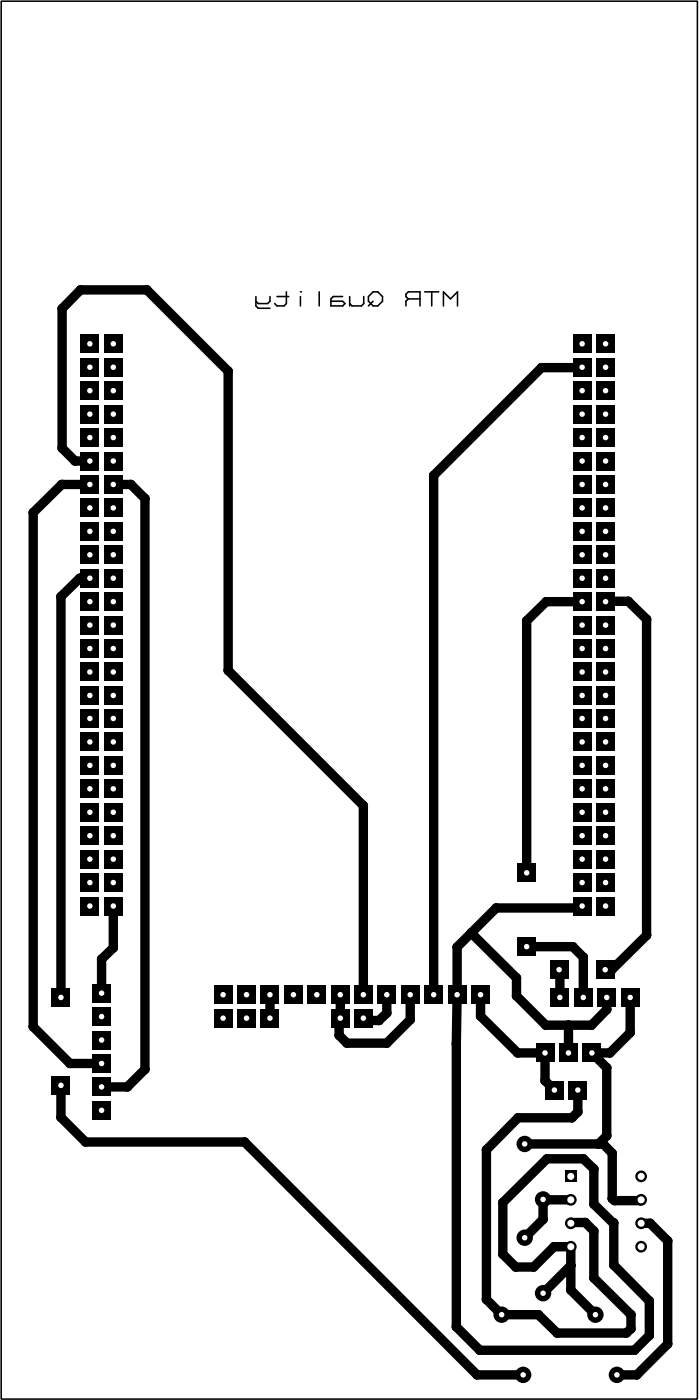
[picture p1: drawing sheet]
<svg xmlns="http://www.w3.org/2000/svg" width="76mm" height="152mm" viewBox="0 0 76 152" stroke-linecap="round" stroke-linejoin="round" font-family="sans-serif">
<g fill="none" stroke="#000" stroke-width="1">
<path d="M63.1 39.8h-4.4l-11.7 11.7v56.3M9.7 50h-1.6l-1.4-1.4v-15.2l2-2h7.2l8.8 8.8v32.4l14.7 14.7v20.5M9.7 52.5h-3l-3.1 3v55.8l4 3.9h3.4M12.3 52.5h1.9l1.5 1.5v61.9l-1.9 1.9h-2.8M9.7 62.7h-1.1l-2 1.9v43.5M63.1 65.2h-3.9l-2.1 2.1v27.3M65.6 65.2h2.5l2 1.9v34.2l-3.8 3.8h-.7M12.3 98.2v4.5l-1.3 1.2v3.7M63.1 98.2l-.3 .2h-9l-4.3 4.2-.1 10.5v30.7l2.6 2.5h16.7l1.7-1.6v-3.7l-3.9-3.9v-4.6l-2.2-2v-3.8l-1.1-1.1h-3.9l-4.8 4.7v5.6l1.4 1.4h1.9l2.2-2.2h1.8v4.7l2.7 2.7M6.6 117.6v3.5l2.7 2.6h17.2l25.2 25.3h5M29.3 107.8v2.5M36.9 107.8v2.5l-.2 .2v1.7l.9 .8h4.3l2.5-2.5v-2.7"/>
<path d="M41.9 107.8v2l-.8 .8h-1.5l-.2-.3M51.1 101.1l4.9 4.9v1.9l3.1 3.2h5l1.6-1.7v-1.3M52.1 107.8v2.3l4 4h3v3l1 1M57.1 102.6h5l1.1 1.1v4.4M60.6 105.1l.1 .1v2.9M61.6 111.1v3M62.6 118.1v2.4l-.6 .6h-5.9l-3.4 3.5v16.2l1.7 1.7h3.9l2.1 1.9h7.5l.5-.4v-1.5l-4.1-4v-5.1l-.9-.9h-1.5h-.1M68.3 108.1v3.8l-2.2 2.2h-2l1.6 1.6v7.4l-.8 .9M56.9 124h8.5l.9 1v4.9l.3 .2h2.8l.1-.1M61.8 130h-3v2.1l-1.9 2M61.8 137.1l-3 3M69.5 132.5h.9l1.9 2v11.1l-3.3 3.4h-2.2"/>
</g>
<g fill="#000">
<circle cx="6.7" cy="33.4" r=".51"/>
<circle cx="8.7" cy="31.4" r=".51"/>
<circle cx="15.9" cy="31.4" r=".51"/>
<circle cx="58.7" cy="39.8" r=".51"/>
<circle cx="63" cy="39.8" r=".51"/>
<circle cx="3.6" cy="55.5" r=".51"/>
<circle cx="6.7" cy="52.5" r=".51"/>
<circle cx="6.7" cy="48.6" r=".51"/>
<circle cx="8.1" cy="50" r=".51"/>
<circle cx="14.2" cy="52.5" r=".51"/>
<circle cx="15.7" cy="54" r=".51"/>
<circle cx="24.7" cy="40.2" r=".51"/>
<circle cx="47" cy="51.5" r=".51"/>
<circle cx="6.6" cy="64.6" r=".51"/>
<circle cx="8.6" cy="62.7" r=".51"/>
<circle cx="24.7" cy="72.6" r=".51"/>
<circle cx="57.1" cy="67.3" r=".51"/>
<circle cx="59.2" cy="65.2" r=".51"/>
<circle cx="63.1" cy="65.2" r=".51"/>
<circle cx="65.7" cy="65.2" r=".51"/>
<circle cx="68.1" cy="65.2" r=".51"/>
<circle cx="70.1" cy="67.1" r=".51"/>
<circle cx="12.3" cy="98.2" r=".51"/>
<circle cx="39.4" cy="87.3" r=".51"/>
<circle cx="53.8" cy="98.4" r=".51"/>
<circle cx="62.8" cy="98.4" r=".51"/>
<circle cx="3.6" cy="111.3" r=".51"/>
<circle cx="7.6" cy="115.2" r=".51"/>
<circle cx="11" cy="103.9" r=".51"/>
<circle cx="12.3" cy="102.7" r=".51"/>
<circle cx="13.8" cy="117.8" r=".51"/>
<circle cx="15.7" cy="115.9" r=".51"/>
<circle cx="36.7" cy="112.2" r=".51"/>
<circle cx="36.7" cy="110.5" r=".51"/>
<circle cx="37.6" cy="113" r=".51"/>
<circle cx="39.6" cy="110.6" r=".51"/>
<circle cx="41.1" cy="110.6" r=".51"/>
<circle cx="41.9" cy="113" r=".51"/>
<circle cx="41.9" cy="109.8" r=".51"/>
<circle cx="44.4" cy="110.5" r=".51"/>
<circle cx="49.4" cy="113.1" r=".51"/>
<circle cx="49.5" cy="102.6" r=".51"/>
<circle cx="51.1" cy="101.1" r=".51"/>
<circle cx="52.1" cy="110.1" r=".51"/>
<circle cx="56" cy="107.9" r=".51"/>
<circle cx="56" cy="106" r=".51"/>
<circle cx="56.1" cy="114.1" r=".51"/>
<circle cx="59.1" cy="117.1" r=".51"/>
<circle cx="59.1" cy="111.1" r=".51"/>
<circle cx="60.7" cy="105.2" r=".51"/>
<circle cx="61.6" cy="111.1" r=".51"/>
<circle cx="62.1" cy="102.6" r=".51"/>
<circle cx="63.2" cy="103.7" r=".51"/>
<circle cx="64.1" cy="111.1" r=".51"/>
<circle cx="65.7" cy="115.7" r=".51"/>
<circle cx="65.7" cy="109.4" r=".51"/>
<circle cx="66.1" cy="114.1" r=".51"/>
<circle cx="66.3" cy="105.1" r=".51"/>
<circle cx="68.3" cy="111.9" r=".51"/>
<circle cx="70.1" cy="101.3" r=".51"/>
<circle cx="6.6" cy="121.1" r=".51"/>
<circle cx="9.3" cy="123.7" r=".51"/>
<circle cx="26.5" cy="123.7" r=".51"/>
<circle cx="52.7" cy="124.6" r=".51"/>
<circle cx="54.5" cy="135.9" r=".51"/>
<circle cx="54.5" cy="130.3" r=".51"/>
<circle cx="55.9" cy="137.3" r=".51"/>
<circle cx="56.1" cy="121.1" r=".51"/>
<circle cx="57.8" cy="137.3" r=".51"/>
<circle cx="58.8" cy="132.1" r=".51"/>
<circle cx="58.9" cy="130" r=".51"/>
<circle cx="59.3" cy="125.6" r=".51"/>
<circle cx="60" cy="135.1" r=".51"/>
<circle cx="61.8" cy="137.1" r=".51"/>
<circle cx="61.8" cy="139.8" r=".51"/>
<circle cx="61.9" cy="132.5" r=".51"/>
<circle cx="62" cy="121.1" r=".51"/>
<circle cx="62.6" cy="120.5" r=".51"/>
<circle cx="63.2" cy="125.6" r=".51"/>
<circle cx="63.4" cy="132.5" r=".51"/>
<circle cx="64.3" cy="126.7" r=".51"/>
<circle cx="64.3" cy="138.5" r=".51"/>
<circle cx="64.3" cy="130.5" r=".51"/>
<circle cx="64.3" cy="133.4" r=".51"/>
<circle cx="64.9" cy="124" r=".51"/>
<circle cx="65.4" cy="124" r=".51"/>
<circle cx="65.7" cy="123.1" r=".51"/>
<circle cx="66.3" cy="129.9" r=".51"/>
<circle cx="66.3" cy="125" r=".51"/>
<circle cx="66.4" cy="132.5" r=".51"/>
<circle cx="66.5" cy="137.1" r=".51"/>
<circle cx="66.5" cy="132.5" r=".51"/>
<circle cx="66.6" cy="130.1" r=".51"/>
<circle cx="69.4" cy="130.1" r=".51"/>
<circle cx="70.4" cy="132.5" r=".51"/>
<circle cx="72.3" cy="134.5" r=".51"/>
<circle cx="49.4" cy="143.8" r=".51"/>
<circle cx="51.7" cy="149" r=".51"/>
<circle cx="52" cy="146.3" r=".51"/>
<circle cx="52.7" cy="140.8" r=".51"/>
<circle cx="58.3" cy="142.5" r=".51"/>
<circle cx="60.4" cy="144.4" r=".51"/>
<circle cx="67.9" cy="144.4" r=".51"/>
<circle cx="68.4" cy="144" r=".51"/>
<circle cx="68.4" cy="142.5" r=".51"/>
<circle cx="68.7" cy="146.3" r=".51"/>
<circle cx="69" cy="149" r=".51"/>
<circle cx="70.4" cy="144.7" r=".51"/>
<circle cx="70.4" cy="141" r=".51"/>
<circle cx="72.3" cy="145.6" r=".51"/>
</g>
<g fill="#000">
<path d="M8.7 36.2h2.1v2.1h-2.1z"/>
<circle cx="63.1" cy="65.2" r=".51"/>
<circle cx="12.3" cy="98.2" r=".51"/>
</g>
<circle cx="9.7" cy="37.3" r=".3" fill="#fff"/>
<path d="M8.7 38.8h2.1v2h-2.1z" fill="#000"/>
<circle cx="9.7" cy="39.8" r=".3" fill="#fff"/>
<path d="M8.7 41.3h2.1v2h-2.1z" fill="#000"/>
<circle cx="9.7" cy="42.3" r=".3" fill="#fff"/>
<path d="M8.7 43.9h2.1v2h-2.1z" fill="#000"/>
<circle cx="9.7" cy="44.9" r=".3" fill="#fff"/>
<path d="M8.7 46.4h2.1v2h-2.1z" fill="#000"/>
<circle cx="9.7" cy="47.4" r=".3" fill="#fff"/>
<path d="M8.7 48.9h2.1v2.1h-2.1z" fill="#000"/>
<circle cx="9.7" cy="50" r=".3" fill="#fff"/>
<path d="M8.7 51.5h2.1v2h-2.1z" fill="#000"/>
<circle cx="9.7" cy="52.5" r=".3" fill="#fff"/>
<path d="M8.7 54h2.1v2h-2.1z" fill="#000"/>
<circle cx="9.7" cy="55" r=".3" fill="#fff"/>
<path d="M8.7 56.6h2.1v2h-2.1z" fill="#000"/>
<circle cx="9.7" cy="57.6" r=".3" fill="#fff"/>
<path d="M8.7 59.1h2.1v2h-2.1z" fill="#000"/>
<circle cx="9.7" cy="60.1" r=".3" fill="#fff"/>
<path d="M8.7 61.6h2.1v2.1h-2.1z" fill="#000"/>
<circle cx="9.7" cy="62.7" r=".3" fill="#fff"/>
<path d="M8.7 64.2h2.1v2h-2.1z" fill="#000"/>
<circle cx="9.7" cy="65.2" r=".3" fill="#fff"/>
<path d="M8.7 66.7h2.1v2h-2.1z" fill="#000"/>
<circle cx="9.7" cy="67.7" r=".3" fill="#fff"/>
<path d="M8.7 69.3h2.1v2h-2.1z" fill="#000"/>
<circle cx="9.7" cy="70.3" r=".3" fill="#fff"/>
<path d="M8.7 71.8h2.1v2h-2.1z" fill="#000"/>
<circle cx="9.7" cy="72.8" r=".3" fill="#fff"/>
<path d="M8.7 74.3h2.1v2.1h-2.1z" fill="#000"/>
<circle cx="9.7" cy="75.4" r=".3" fill="#fff"/>
<path d="M8.7 76.8h2.1v2.1h-2.1z" fill="#000"/>
<circle cx="9.7" cy="77.9" r=".3" fill="#fff"/>
<path d="M8.7 79.4h2.1v2h-2.1z" fill="#000"/>
<circle cx="9.7" cy="80.4" r=".3" fill="#fff"/>
<path d="M8.7 81.9h2.1v2h-2.1z" fill="#000"/>
<circle cx="9.7" cy="82.9" r=".3" fill="#fff"/>
<path d="M8.7 84.5h2.1v2h-2.1z" fill="#000"/>
<circle cx="9.7" cy="85.5" r=".3" fill="#fff"/>
<path d="M8.7 87h2.1v2h-2.1z" fill="#000"/>
<circle cx="9.7" cy="88" r=".3" fill="#fff"/>
<path d="M8.7 89.5h2.1v2.1h-2.1z" fill="#000"/>
<circle cx="9.7" cy="90.6" r=".3" fill="#fff"/>
<path d="M8.7 92.1h2.1v2h-2.1z" fill="#000"/>
<circle cx="9.7" cy="93.1" r=".3" fill="#fff"/>
<path d="M8.7 94.6h2.1v2h-2.1z" fill="#000"/>
<circle cx="9.7" cy="95.6" r=".3" fill="#fff"/>
<path d="M8.7 97.2h2.1v2h-2.1z" fill="#000"/>
<circle cx="9.7" cy="98.2" r=".3" fill="#fff"/>
<path d="M11.3 97.2h2v2h-2z" fill="#000"/>
<circle cx="12.3" cy="98.2" r=".3" fill="#fff"/>
<path d="M11.3 94.6h2v2h-2z" fill="#000"/>
<circle cx="12.3" cy="95.6" r=".3" fill="#fff"/>
<path d="M11.3 92.1h2v2h-2z" fill="#000"/>
<circle cx="12.3" cy="93.1" r=".3" fill="#fff"/>
<path d="M11.3 89.5h2v2.1h-2z" fill="#000"/>
<circle cx="12.3" cy="90.6" r=".3" fill="#fff"/>
<path d="M11.3 87h2v2h-2z" fill="#000"/>
<circle cx="12.3" cy="88" r=".3" fill="#fff"/>
<path d="M11.3 84.5h2v2h-2z" fill="#000"/>
<circle cx="12.3" cy="85.5" r=".3" fill="#fff"/>
<path d="M11.3 81.9h2v2h-2z" fill="#000"/>
<circle cx="12.3" cy="82.9" r=".3" fill="#fff"/>
<path d="M11.3 79.4h2v2h-2z" fill="#000"/>
<circle cx="12.3" cy="80.4" r=".3" fill="#fff"/>
<path d="M11.3 76.8h2v2.1h-2z" fill="#000"/>
<circle cx="12.3" cy="77.9" r=".3" fill="#fff"/>
<path d="M11.3 74.3h2v2.1h-2z" fill="#000"/>
<circle cx="12.3" cy="75.4" r=".3" fill="#fff"/>
<path d="M11.3 71.8h2v2h-2z" fill="#000"/>
<circle cx="12.3" cy="72.8" r=".3" fill="#fff"/>
<path d="M11.3 69.3h2v2h-2z" fill="#000"/>
<circle cx="12.3" cy="70.3" r=".3" fill="#fff"/>
<path d="M11.3 66.7h2v2h-2z" fill="#000"/>
<circle cx="12.3" cy="67.7" r=".3" fill="#fff"/>
<path d="M11.3 64.2h2v2h-2z" fill="#000"/>
<circle cx="12.3" cy="65.2" r=".3" fill="#fff"/>
<path d="M11.3 61.6h2v2.1h-2z" fill="#000"/>
<circle cx="12.3" cy="62.7" r=".3" fill="#fff"/>
<path d="M11.3 59.1h2v2h-2z" fill="#000"/>
<circle cx="12.3" cy="60.1" r=".3" fill="#fff"/>
<path d="M11.3 56.6h2v2h-2z" fill="#000"/>
<circle cx="12.3" cy="57.6" r=".3" fill="#fff"/>
<path d="M11.3 54h2v2h-2z" fill="#000"/>
<circle cx="12.3" cy="55" r=".3" fill="#fff"/>
<path d="M11.3 51.5h2v2h-2z" fill="#000"/>
<circle cx="12.3" cy="52.5" r=".3" fill="#fff"/>
<path d="M11.3 48.9h2v2.1h-2z" fill="#000"/>
<circle cx="12.3" cy="50" r=".3" fill="#fff"/>
<path d="M11.3 46.4h2v2h-2z" fill="#000"/>
<circle cx="12.3" cy="47.4" r=".3" fill="#fff"/>
<path d="M11.3 43.9h2v2h-2z" fill="#000"/>
<circle cx="12.3" cy="44.9" r=".3" fill="#fff"/>
<path d="M11.3 41.3h2v2h-2z" fill="#000"/>
<circle cx="12.3" cy="42.3" r=".3" fill="#fff"/>
<path d="M11.3 38.8h2v2h-2z" fill="#000"/>
<circle cx="12.3" cy="39.8" r=".3" fill="#fff"/>
<path d="M11.3 36.2h2v2.1h-2z" fill="#000"/>
<circle cx="12.3" cy="37.3" r=".3" fill="#fff"/>
<path d="M62.1 36.2h2v2.1h-2z" fill="#000"/>
<circle cx="63.1" cy="37.3" r=".3" fill="#fff"/>
<path d="M62.1 38.8h2v2h-2z" fill="#000"/>
<circle cx="63.1" cy="39.8" r=".3" fill="#fff"/>
<path d="M62.1 41.3h2v2h-2z" fill="#000"/>
<circle cx="63.1" cy="42.3" r=".3" fill="#fff"/>
<path d="M62.1 43.9h2v2h-2z" fill="#000"/>
<circle cx="63.1" cy="44.9" r=".3" fill="#fff"/>
<path d="M62.1 46.4h2v2h-2z" fill="#000"/>
<circle cx="63.1" cy="47.4" r=".3" fill="#fff"/>
<path d="M62.1 48.9h2v2.1h-2z" fill="#000"/>
<circle cx="63.1" cy="50" r=".3" fill="#fff"/>
<path d="M62.1 51.5h2v2h-2z" fill="#000"/>
<circle cx="63.1" cy="52.5" r=".3" fill="#fff"/>
<path d="M62.1 54h2v2h-2z" fill="#000"/>
<circle cx="63.1" cy="55" r=".3" fill="#fff"/>
<path d="M62.1 56.6h2v2h-2z" fill="#000"/>
<circle cx="63.1" cy="57.6" r=".3" fill="#fff"/>
<path d="M62.1 59.1h2v2h-2z" fill="#000"/>
<circle cx="63.1" cy="60.1" r=".3" fill="#fff"/>
<path d="M62.1 61.6h2v2.1h-2z" fill="#000"/>
<circle cx="63.1" cy="62.7" r=".3" fill="#fff"/>
<path d="M62.1 64.2h2v2h-2z" fill="#000"/>
<circle cx="63.1" cy="65.2" r=".3" fill="#fff"/>
<path d="M62.1 66.7h2v2h-2z" fill="#000"/>
<circle cx="63.1" cy="67.7" r=".3" fill="#fff"/>
<path d="M62.1 69.3h2v2h-2z" fill="#000"/>
<circle cx="63.1" cy="70.3" r=".3" fill="#fff"/>
<path d="M62.1 71.8h2v2h-2z" fill="#000"/>
<circle cx="63.1" cy="72.8" r=".3" fill="#fff"/>
<path d="M62.1 74.3h2v2.1h-2z" fill="#000"/>
<circle cx="63.1" cy="75.4" r=".3" fill="#fff"/>
<path d="M62.1 76.8h2v2.1h-2z" fill="#000"/>
<circle cx="63.1" cy="77.9" r=".3" fill="#fff"/>
<path d="M62.1 79.4h2v2h-2z" fill="#000"/>
<circle cx="63.1" cy="80.4" r=".3" fill="#fff"/>
<path d="M62.1 81.9h2v2h-2z" fill="#000"/>
<circle cx="63.1" cy="82.9" r=".3" fill="#fff"/>
<path d="M62.1 84.5h2v2h-2z" fill="#000"/>
<circle cx="63.1" cy="85.5" r=".3" fill="#fff"/>
<path d="M62.1 87h2v2h-2z" fill="#000"/>
<circle cx="63.1" cy="88" r=".3" fill="#fff"/>
<path d="M62.1 89.5h2v2.1h-2z" fill="#000"/>
<circle cx="63.1" cy="90.6" r=".3" fill="#fff"/>
<path d="M62.1 92.1h2v2h-2z" fill="#000"/>
<circle cx="63.1" cy="93.1" r=".3" fill="#fff"/>
<path d="M62.1 94.6h2v2h-2z" fill="#000"/>
<circle cx="63.1" cy="95.6" r=".3" fill="#fff"/>
<path d="M62.1 97.2h2v2h-2z" fill="#000"/>
<circle cx="63.1" cy="98.2" r=".3" fill="#fff"/>
<path d="M64.6 97.2h2v2h-2z" fill="#000"/>
<circle cx="65.6" cy="98.2" r=".3" fill="#fff"/>
<path d="M64.6 94.6h2v2h-2z" fill="#000"/>
<circle cx="65.6" cy="95.6" r=".3" fill="#fff"/>
<path d="M64.6 92.1h2v2h-2z" fill="#000"/>
<circle cx="65.6" cy="93.1" r=".3" fill="#fff"/>
<path d="M64.6 89.5h2v2.1h-2z" fill="#000"/>
<circle cx="65.6" cy="90.6" r=".3" fill="#fff"/>
<path d="M64.6 87h2v2h-2z" fill="#000"/>
<circle cx="65.6" cy="88" r=".3" fill="#fff"/>
<path d="M64.6 84.5h2v2h-2z" fill="#000"/>
<circle cx="65.6" cy="85.5" r=".3" fill="#fff"/>
<path d="M64.6 81.9h2v2h-2z" fill="#000"/>
<circle cx="65.6" cy="82.9" r=".3" fill="#fff"/>
<path d="M64.6 79.4h2v2h-2z" fill="#000"/>
<circle cx="65.6" cy="80.4" r=".3" fill="#fff"/>
<path d="M64.6 76.8h2v2.1h-2z" fill="#000"/>
<circle cx="65.6" cy="77.9" r=".3" fill="#fff"/>
<path d="M64.6 74.3h2v2.1h-2z" fill="#000"/>
<circle cx="65.6" cy="75.4" r=".3" fill="#fff"/>
<path d="M64.6 71.8h2v2h-2z" fill="#000"/>
<circle cx="65.6" cy="72.8" r=".3" fill="#fff"/>
<path d="M64.6 69.3h2v2h-2z" fill="#000"/>
<circle cx="65.6" cy="70.3" r=".3" fill="#fff"/>
<path d="M64.6 66.7h2v2h-2z" fill="#000"/>
<circle cx="65.6" cy="67.7" r=".3" fill="#fff"/>
<path d="M64.6 64.2h2v2h-2z" fill="#000"/>
<circle cx="65.6" cy="65.2" r=".3" fill="#fff"/>
<path d="M64.6 61.6h2v2.1h-2z" fill="#000"/>
<circle cx="65.6" cy="62.7" r=".3" fill="#fff"/>
<path d="M64.6 59.1h2v2h-2z" fill="#000"/>
<circle cx="65.6" cy="60.1" r=".3" fill="#fff"/>
<path d="M64.6 56.6h2v2h-2z" fill="#000"/>
<circle cx="65.6" cy="57.6" r=".3" fill="#fff"/>
<path d="M64.6 54h2v2h-2z" fill="#000"/>
<circle cx="65.6" cy="55" r=".3" fill="#fff"/>
<path d="M64.6 51.5h2v2h-2z" fill="#000"/>
<circle cx="65.6" cy="52.5" r=".3" fill="#fff"/>
<path d="M64.6 48.9h2v2.1h-2z" fill="#000"/>
<circle cx="65.6" cy="50" r=".3" fill="#fff"/>
<path d="M64.6 46.4h2v2h-2z" fill="#000"/>
<circle cx="65.6" cy="47.4" r=".3" fill="#fff"/>
<path d="M64.6 43.9h2v2h-2z" fill="#000"/>
<circle cx="65.6" cy="44.9" r=".3" fill="#fff"/>
<path d="M64.6 41.3h2v2h-2z" fill="#000"/>
<circle cx="65.6" cy="42.3" r=".3" fill="#fff"/>
<path d="M64.6 38.8h2v2h-2z" fill="#000"/>
<circle cx="65.6" cy="39.8" r=".3" fill="#fff"/>
<path d="M64.6 36.2h2v2.1h-2z" fill="#000"/>
<circle cx="65.6" cy="37.3" r=".3" fill="#fff"/>
<path d="M61.2 126.8h1.3v1.3h-1.3z" fill="#000"/>
<circle cx="61.8" cy="127.5" r=".38" fill="#fff"/>
<circle cx="61.8" cy="130" r=".64" fill="#000"/>
<circle cx="61.8" cy="130" r=".38" fill="#fff"/>
<circle cx="61.8" cy="132.5" r=".64" fill="#000"/>
<circle cx="61.8" cy="132.5" r=".38" fill="#fff"/>
<circle cx="61.8" cy="135.1" r=".64" fill="#000"/>
<circle cx="61.8" cy="135.1" r=".38" fill="#fff"/>
<circle cx="69.5" cy="135.1" r=".64" fill="#000"/>
<circle cx="69.5" cy="135.1" r=".38" fill="#fff"/>
<circle cx="69.5" cy="132.5" r=".64" fill="#000"/>
<circle cx="69.5" cy="132.5" r=".38" fill="#fff"/>
<circle cx="69.5" cy="130" r=".64" fill="#000"/>
<circle cx="69.5" cy="130" r=".38" fill="#fff"/>
<circle cx="69.5" cy="127.5" r=".64" fill="#000"/>
<circle cx="69.5" cy="127.5" r=".38" fill="#fff"/>
<circle cx="56.9" cy="124" r=".89" fill="#000"/>
<circle cx="56.9" cy="124" r=".3" fill="#fff"/>
<circle cx="56.9" cy="134.1" r=".89" fill="#000"/>
<circle cx="56.9" cy="134.1" r=".3" fill="#fff"/>
<circle cx="58.8" cy="130" r=".89" fill="#000"/>
<circle cx="58.8" cy="130" r=".3" fill="#fff"/>
<circle cx="58.8" cy="140.1" r=".89" fill="#000"/>
<circle cx="58.8" cy="140.1" r=".3" fill="#fff"/>
<circle cx="54.4" cy="142.5" r=".89" fill="#000"/>
<circle cx="54.4" cy="142.5" r=".3" fill="#fff"/>
<circle cx="64.5" cy="142.5" r=".89" fill="#000"/>
<circle cx="64.5" cy="142.5" r=".3" fill="#fff"/>
<circle cx="56.7" cy="149" r=".89" fill="#000"/>
<circle cx="56.7" cy="149" r=".3" fill="#fff"/>
<circle cx="66.8" cy="149" r=".89" fill="#000"/>
<circle cx="66.8" cy="149" r=".3" fill="#fff"/>
<path d="M51.1 106.8h2v2h-2z" fill="#000"/>
<circle cx="52.1" cy="107.8" r=".3" fill="#fff"/>
<path d="M48.5 106.8h2v2h-2z" fill="#000"/>
<circle cx="49.5" cy="107.8" r=".3" fill="#fff"/>
<path d="M46 106.8h2v2h-2z" fill="#000"/>
<circle cx="47" cy="107.8" r=".3" fill="#fff"/>
<path d="M43.4 106.8h2.1v2h-2.1z" fill="#000"/>
<circle cx="44.4" cy="107.8" r=".3" fill="#fff"/>
<path d="M40.9 106.8h2v2h-2z" fill="#000"/>
<circle cx="41.9" cy="107.8" r=".3" fill="#fff"/>
<path d="M38.4 106.8h2v2h-2z" fill="#000"/>
<circle cx="39.4" cy="107.8" r=".3" fill="#fff"/>
<path d="M35.9 106.8h2v2h-2z" fill="#000"/>
<circle cx="36.9" cy="107.8" r=".3" fill="#fff"/>
<path d="M33.3 106.8h2v2h-2z" fill="#000"/>
<circle cx="34.3" cy="107.8" r=".3" fill="#fff"/>
<path d="M30.8 106.8h2v2h-2z" fill="#000"/>
<circle cx="31.8" cy="107.8" r=".3" fill="#fff"/>
<path d="M28.2 106.8h2.1v2h-2.1z" fill="#000"/>
<circle cx="29.3" cy="107.8" r=".3" fill="#fff"/>
<path d="M25.7 106.8h2v2h-2z" fill="#000"/>
<circle cx="26.7" cy="107.8" r=".3" fill="#fff"/>
<path d="M23.2 106.8h2v2h-2z" fill="#000"/>
<circle cx="24.2" cy="107.8" r=".3" fill="#fff"/>
<path d="M23.2 109.3h2v2h-2z" fill="#000"/>
<circle cx="24.2" cy="110.3" r=".3" fill="#fff"/>
<path d="M25.7 109.3h2v2h-2z" fill="#000"/>
<circle cx="26.7" cy="110.3" r=".3" fill="#fff"/>
<path d="M28.2 109.3h2.1v2h-2.1z" fill="#000"/>
<circle cx="29.3" cy="110.3" r=".3" fill="#fff"/>
<path d="M35.9 109.3h2v2h-2z" fill="#000"/>
<circle cx="36.9" cy="110.3" r=".3" fill="#fff"/>
<path d="M38.4 109.3h2v2h-2z" fill="#000"/>
<circle cx="39.4" cy="110.3" r=".3" fill="#fff"/>
<path d="M10 106.6h2v2h-2z" fill="#000"/>
<circle cx="11" cy="107.6" r=".3" fill="#fff"/>
<path d="M10 109.1h2v2.1h-2z" fill="#000"/>
<circle cx="11" cy="110.2" r=".3" fill="#fff"/>
<path d="M10 111.7h2v2h-2z" fill="#000"/>
<circle cx="11" cy="112.7" r=".3" fill="#fff"/>
<path d="M10 114.2h2v2h-2z" fill="#000"/>
<circle cx="11" cy="115.2" r=".3" fill="#fff"/>
<path d="M10 116.8h2v2h-2z" fill="#000"/>
<circle cx="11" cy="117.8" r=".3" fill="#fff"/>
<path d="M10 119.3h2v2h-2z" fill="#000"/>
<circle cx="11" cy="120.3" r=".3" fill="#fff"/>
<path d="M59.6 107.1h2.1v2h-2.1z" fill="#000"/>
<circle cx="60.7" cy="108.1" r=".3" fill="#fff"/>
<path d="M62.2 107.1h2v2h-2z" fill="#000"/>
<circle cx="63.2" cy="108.1" r=".3" fill="#fff"/>
<path d="M64.7 107.1h2.1v2h-2.1z" fill="#000"/>
<circle cx="65.7" cy="108.1" r=".3" fill="#fff"/>
<path d="M67.3 107.1h2v2h-2z" fill="#000"/>
<circle cx="68.3" cy="108.1" r=".3" fill="#fff"/>
<path d="M56 101.6h2.1v2h-2.1z" fill="#000"/>
<circle cx="57.1" cy="102.6" r=".3" fill="#fff"/>
<path d="M56 93.6h2.1v2h-2.1z" fill="#000"/>
<circle cx="57.1" cy="94.6" r=".3" fill="#fff"/>
<path d="M59.6 104.1h2v2h-2z" fill="#000"/>
<circle cx="60.6" cy="105.1" r=".3" fill="#fff"/>
<path d="M64.6 104.1h2v2h-2z" fill="#000"/>
<circle cx="65.6" cy="105.1" r=".3" fill="#fff"/>
<path d="M58 113.1h2.1v2h-2.1z" fill="#000"/>
<circle cx="59.1" cy="114.1" r=".3" fill="#fff"/>
<path d="M60.6 113.1h2v2h-2z" fill="#000"/>
<circle cx="61.6" cy="114.1" r=".3" fill="#fff"/>
<path d="M63.1 113.1h2.1v2h-2.1z" fill="#000"/>
<circle cx="64.1" cy="114.1" r=".3" fill="#fff"/>
<path d="M59.1 117.1h2v2h-2z" fill="#000"/>
<circle cx="60.1" cy="118.1" r=".3" fill="#fff"/>
<path d="M61.6 117.1h2v2h-2z" fill="#000"/>
<circle cx="62.6" cy="118.1" r=".3" fill="#fff"/>
<path d="M5.6 116.6h2v2h-2z" fill="#000"/>
<circle cx="6.6" cy="117.6" r=".3" fill="#fff"/>
<path d="M5.6 107.1h2v2h-2z" fill="#000"/>
<circle cx="6.6" cy="108.1" r=".3" fill="#fff"/>
<g fill="none" stroke="#000" stroke-width=".17">
<path d="M.1 .1h75.5v151.5h-75.5zM27.7 32.1v1l.3 .3h1.3M29.3 32.1v.5l-.3 .3h-1l-.3-.3M30 32.1h1.3M31 31.6v1.3l-.2 .2h-.8l-.2-.2M32.6 31.6h.1M32.6 32.1v1M34.6 31.6v1.5M37.1 32.1h-1l-.2 .3v.7h1.2l.3-.2-.3-.3h-1.2M37.9 32.1v1M39.4 32.1v.8l-.2 .2h-1.1l-.2-.2M40.4 31.6h.5l.5 .5v.5l-.5 .5h-.5l-.5-.5v-.5z"/>
<path d="M40.4 32.6l-.5 .5M44.2 32.4l-.2-.3v-.2l.2-.3h1.3v1.5M44.2 32.4l-.2 .2v.5M44.2 32.4h1.3M46 31.6h1.5M46.8 31.6v1.5M48 33.1v-1.5l.8 .8 .8-.8v1.5"/>
</g>
</svg>
